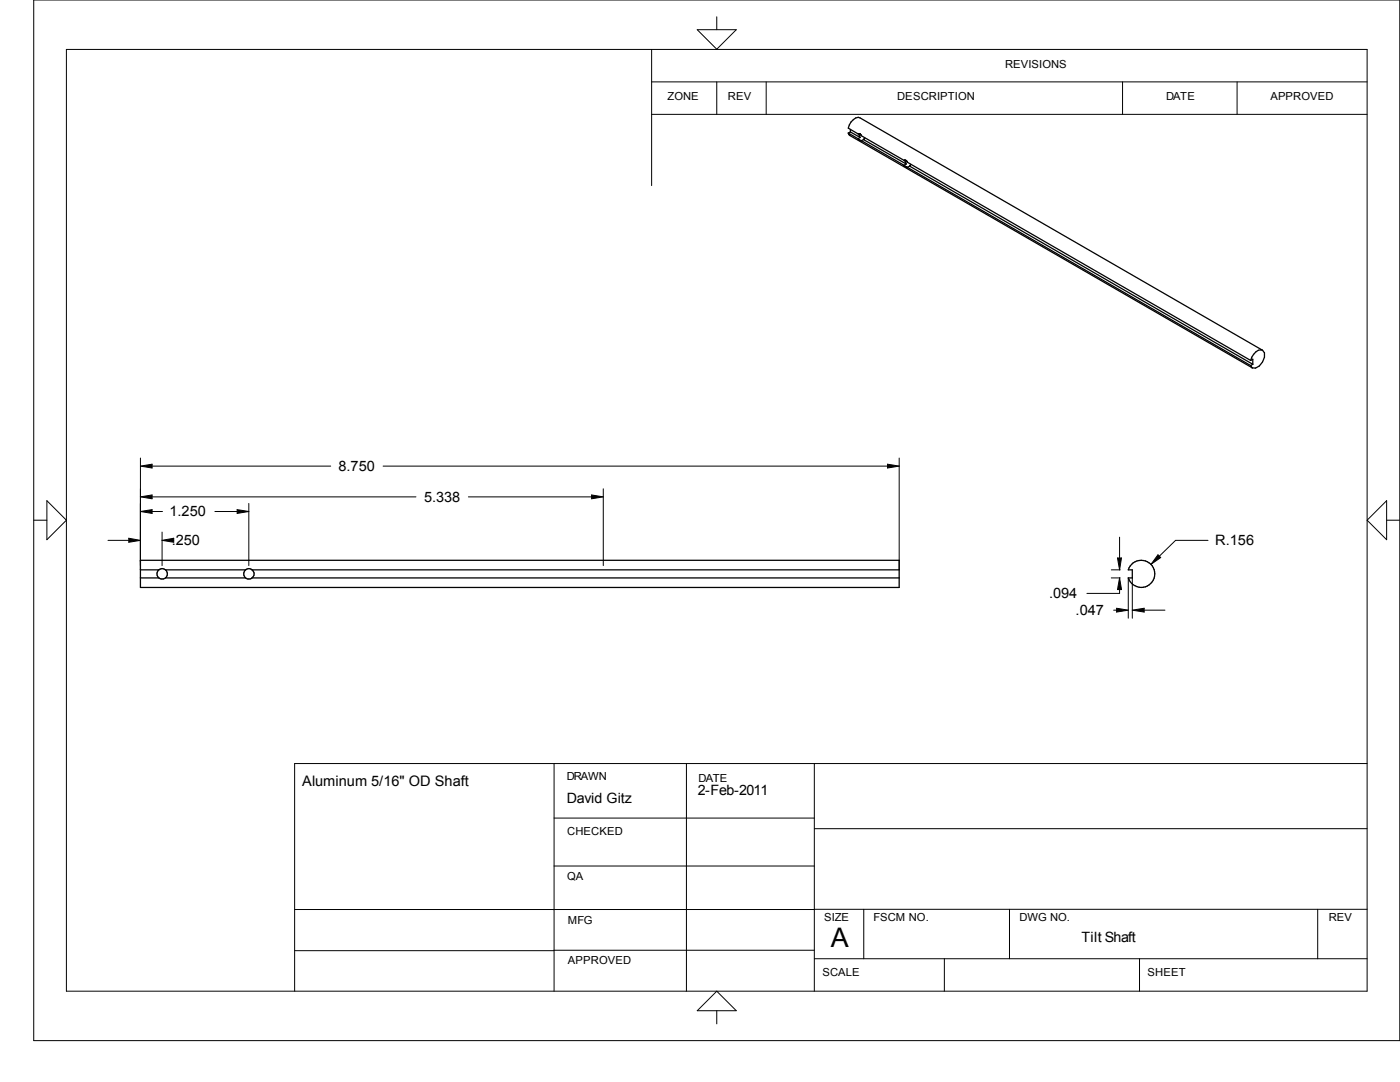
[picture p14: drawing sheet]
<svg xmlns="http://www.w3.org/2000/svg" width="279mm" height="216mm" viewBox="0 0 279 216" stroke-linecap="round" stroke-linejoin="round" font-family="sans-serif">
<defs><g id="words">
<text font-size="5.4" x="165.8" y="189">A</text>
<g font-size="2.9">
<text x="67.6" y="93.9">8.750</text>
<text x="84.6" y="100.1">5.338</text>
<text x="33.8" y="103">1.250</text>
<text x="34.3" y="108.8">.250</text>
<text x="242.5" y="108.8">R.156</text>
<text x="209.4" y="119.3">.094</text>
<text x="214.7" y="122.7">.047</text>
<text x="60.3" y="156.8">Aluminum 5/16&quot; OD Shaft</text>
</g>
<g font-size="2.8">
<text x="113.1" y="160.3">David Gitz</text>
<text x="139.3" y="158.7">2-Feb-2011</text>
<text x="215.8" y="187.9">Tilt Shaft</text>
</g>
<g font-size="2.2">
<text x="200.6" y="13.6">REVISIONS</text>
<text x="133.2" y="19.9">ZONE</text>
<text x="145.3" y="19.9">REV</text>
<text x="179.1" y="19.9">DESCRIPTION</text>
<text x="232.7" y="19.9">DATE</text>
<text x="253.5" y="19.9">APPROVED</text>
<text x="113.1" y="155.7">DRAWN</text>
<text x="139.4" y="156">DATE</text>
<text x="113.2" y="166.6">CHECKED</text>
<text x="113.2" y="175.7">QA</text>
<text x="113.3" y="184.4">MFG</text>
<text x="164.5" y="183.8">SIZE</text>
<text x="174.3" y="183.8">FSCM NO.</text>
<text x="203.5" y="183.8">DWG NO.</text>
<text x="265.2" y="183.8">REV</text>
<text x="113.3" y="192.4">APPROVED</text>
<text x="164.1" y="194.8">SCALE</text>
<text x="229" y="194.8">SHEET</text>
</g>
</g></defs>
<g fill="none" stroke="#000" stroke-width=".25">
<path d="M169.3 26.5l.3 .6 80.3 46.3M169.3 26.5l1.9 1.2M169.7 25.8v.5M169.7 26.3l-.4 .2M169.7 26.3l2 1.1M171.2 26.7l-1.9-1.1a2.7 2.7 0 0 1 2-2.2l80.7 46.5M171.2 26.7h.4l.2 .2M171.2 27.7l.2 .2M171.2 26.7h.1M171.4 27.9h.1M171.4 27.9l.5 .2M171.5 27.9h.1"/>
<path d="M171.5 26.7l-.1 .2 .3 .5M171.7 27.4l-.5 .3M171.8 27l8.6 5h.4l.3 .4 68.5 39.5M171.8 26.9v.1M171.8 28.1h.1M171.9 28.1l8.5 4.9M172.3 27.9l-.4 .2M172.3 27.9l8.5 4.8M172.6 27.5l-.3 .4M180.4 33l.2 .2M180.6 33.1h.1M180.6 33.2h.1"/>
<path d="M180.6 32l.2 .7M180.6 33.2l.5 .2M180.7 32h.1M180.8 32.7l-.4 .3M181 33.4h.1M181.1 33.4l68.5 39.5M181.5 33.1l68.5 39.6M181.5 33.1l-.4 .3M181.7 32.8l-.2 .3M249.6 72.9l.3 .5M249.6 71.9l.4-.2v1M250 72.7l-.4 .2"/>
<path d="M252 69.9a2.21 2.21 0 0 0-2.4 2M252 69.9l.3 .5a2.94 2.94 0 0 1-1.7 3h-.7M28 111.8h151.5v5.4h-151.5zM28 113.7h3.7M28 115.3h3.7M31.7 115.3a1.02 1.02 0 0 0 1.3 0M31.7 113.7a1.04 1.04 0 0 0 0 1.6M31.7 113.7l.6-.2 .7 .2M33 113.7a1.04 1.04 0 0 1 0 1.6M33 113.7h16M33 115.3h16M49 115.3a.98 .98 0 0 0 1.3 0"/>
<path d="M49 113.7a1.04 1.04 0 0 0 0 1.6M49 113.7l.7-.2 .6 .2M50.3 113.7h129.2M50.3 113.7a.98 .98 0 0 1 0 1.6M50.3 115.3h129.2M225.8 112.6a2.7 2.7 0 0 1 4.1 .4 2.7 2.7 0 0 1-.9 3.9 2.7 2.7 0 0 1-3.8-1.6h.8v-1.6h-.8z"/>
</g>
<g fill="none" stroke="#000" stroke-width=".2">
<path d="M6.7 0h272.7v207.6h-272.7zM13.3 9.9h259.5v187.9h-259.5zM130 16.3h142.8M130 9.9v27.1M139.1 5.9h7.8l-3.9 3.9zM143 3.3v2.6M143 16.3v6.5M152.9 16.3v6.5M224 16.3v6.5M246.9 16.3v6.5M130 22.8h142.8M9.4 99.9l3.9 3.9-3.9 3.9z"/>
<path d="M28 91.4v22.3M28 93l2.4-.4v.8zM28 99.1l2.4-.3v.7zM30.4 99.1h52.6M30.4 93h35.6M76.5 93h100.6M93.5 99.1h24.6M118.1 98.8l2.3 .3-2.3 .4zM120.4 97.5v15.4M177.1 92.6l2.4 .4-2.4 .4zM179.5 91.4v22.3M276.7 99.9v7.8l-3.9-3.9z"/>
<path d="M6.7 103.8h2.7M21.5 107.8h4.2M25.7 107.4l2.3 .4-2.3 .4zM28 102.1l2.4-.4v.7zM30.4 102.1h2M32.3 106.2v6.7M32.3 107.8l2.4-.4v.8zM32.9 107.8h1.8M42.9 102.1h4.4M47.3 101.7l2.4 .4-2.4 .3zM49.7 100.5v12.4M221.8 113.7h1.8"/>
<path d="M221.8 115.3h1.8M223 111.3h.8l-.4 2.4zM223.4 117.6v.8h-6.5M223.4 107.2v4.1M223.4 115.3l.4 2.3h-.8zM225.2 115.3v8.1M226 115.3v8.1M231.1 110.7l.5 .6-1.9 1.3zM241.1 107.8h-6.5l-3.2 3.2M276.7 103.8h2.7M222.2 121.8h.6M222.8 121.4l2.4 .4-2.4 .3z"/>
<path d="M226 121.8l2.3-.4v.7zM228.3 121.8h4.2M110.6 152.4v45.4M137 152.4v45.4M162.5 152.4v45.4M272.8 152.4h-214v45.4M110.6 172.8h51.9M110.6 163.2h51.9M162.5 165.4h110.3M58.8 189.7h51.8M110.6 189.6h51.9M162.5 191.3h110.3"/>
<path d="M172.4 181.4v9.9M188.5 191.3v6.5M201.5 181.4v9.9M227.4 191.3v6.5M263 181.4v9.9M272.8 181.4l-214 .1M139.1 201.7l3.9-3.9 3.9 3.9zM143 201.7v2.6"/>
</g>
<g fill="#000">
<path d="M28 98.8h2.4v.7h-2.4zM28 92.7h2.4v.7h-2.4zM118.1 98.8h2.3v.7h-2.3zM177.1 92.7h2.4v.7h-2.4zM25.7 107.4h2.3v.8h-2.3zM28 101.7h2.4v.7h-2.4zM32.3 107.4h2.4v.8h-2.4zM47.3 101.7h2.4v.7h-2.4zM223 111.3h.8v2.4h-.8zM223.1 115.4h.7v2.2h-.7zM229.7 110.7h1.9v1.9h-1.9zM222.8 121.4h2.4v.7h-2.4z"/>
<path d="M226 121.4h2.3v.7h-2.3z"/>
</g>
<use href="#words"/>
</svg>
